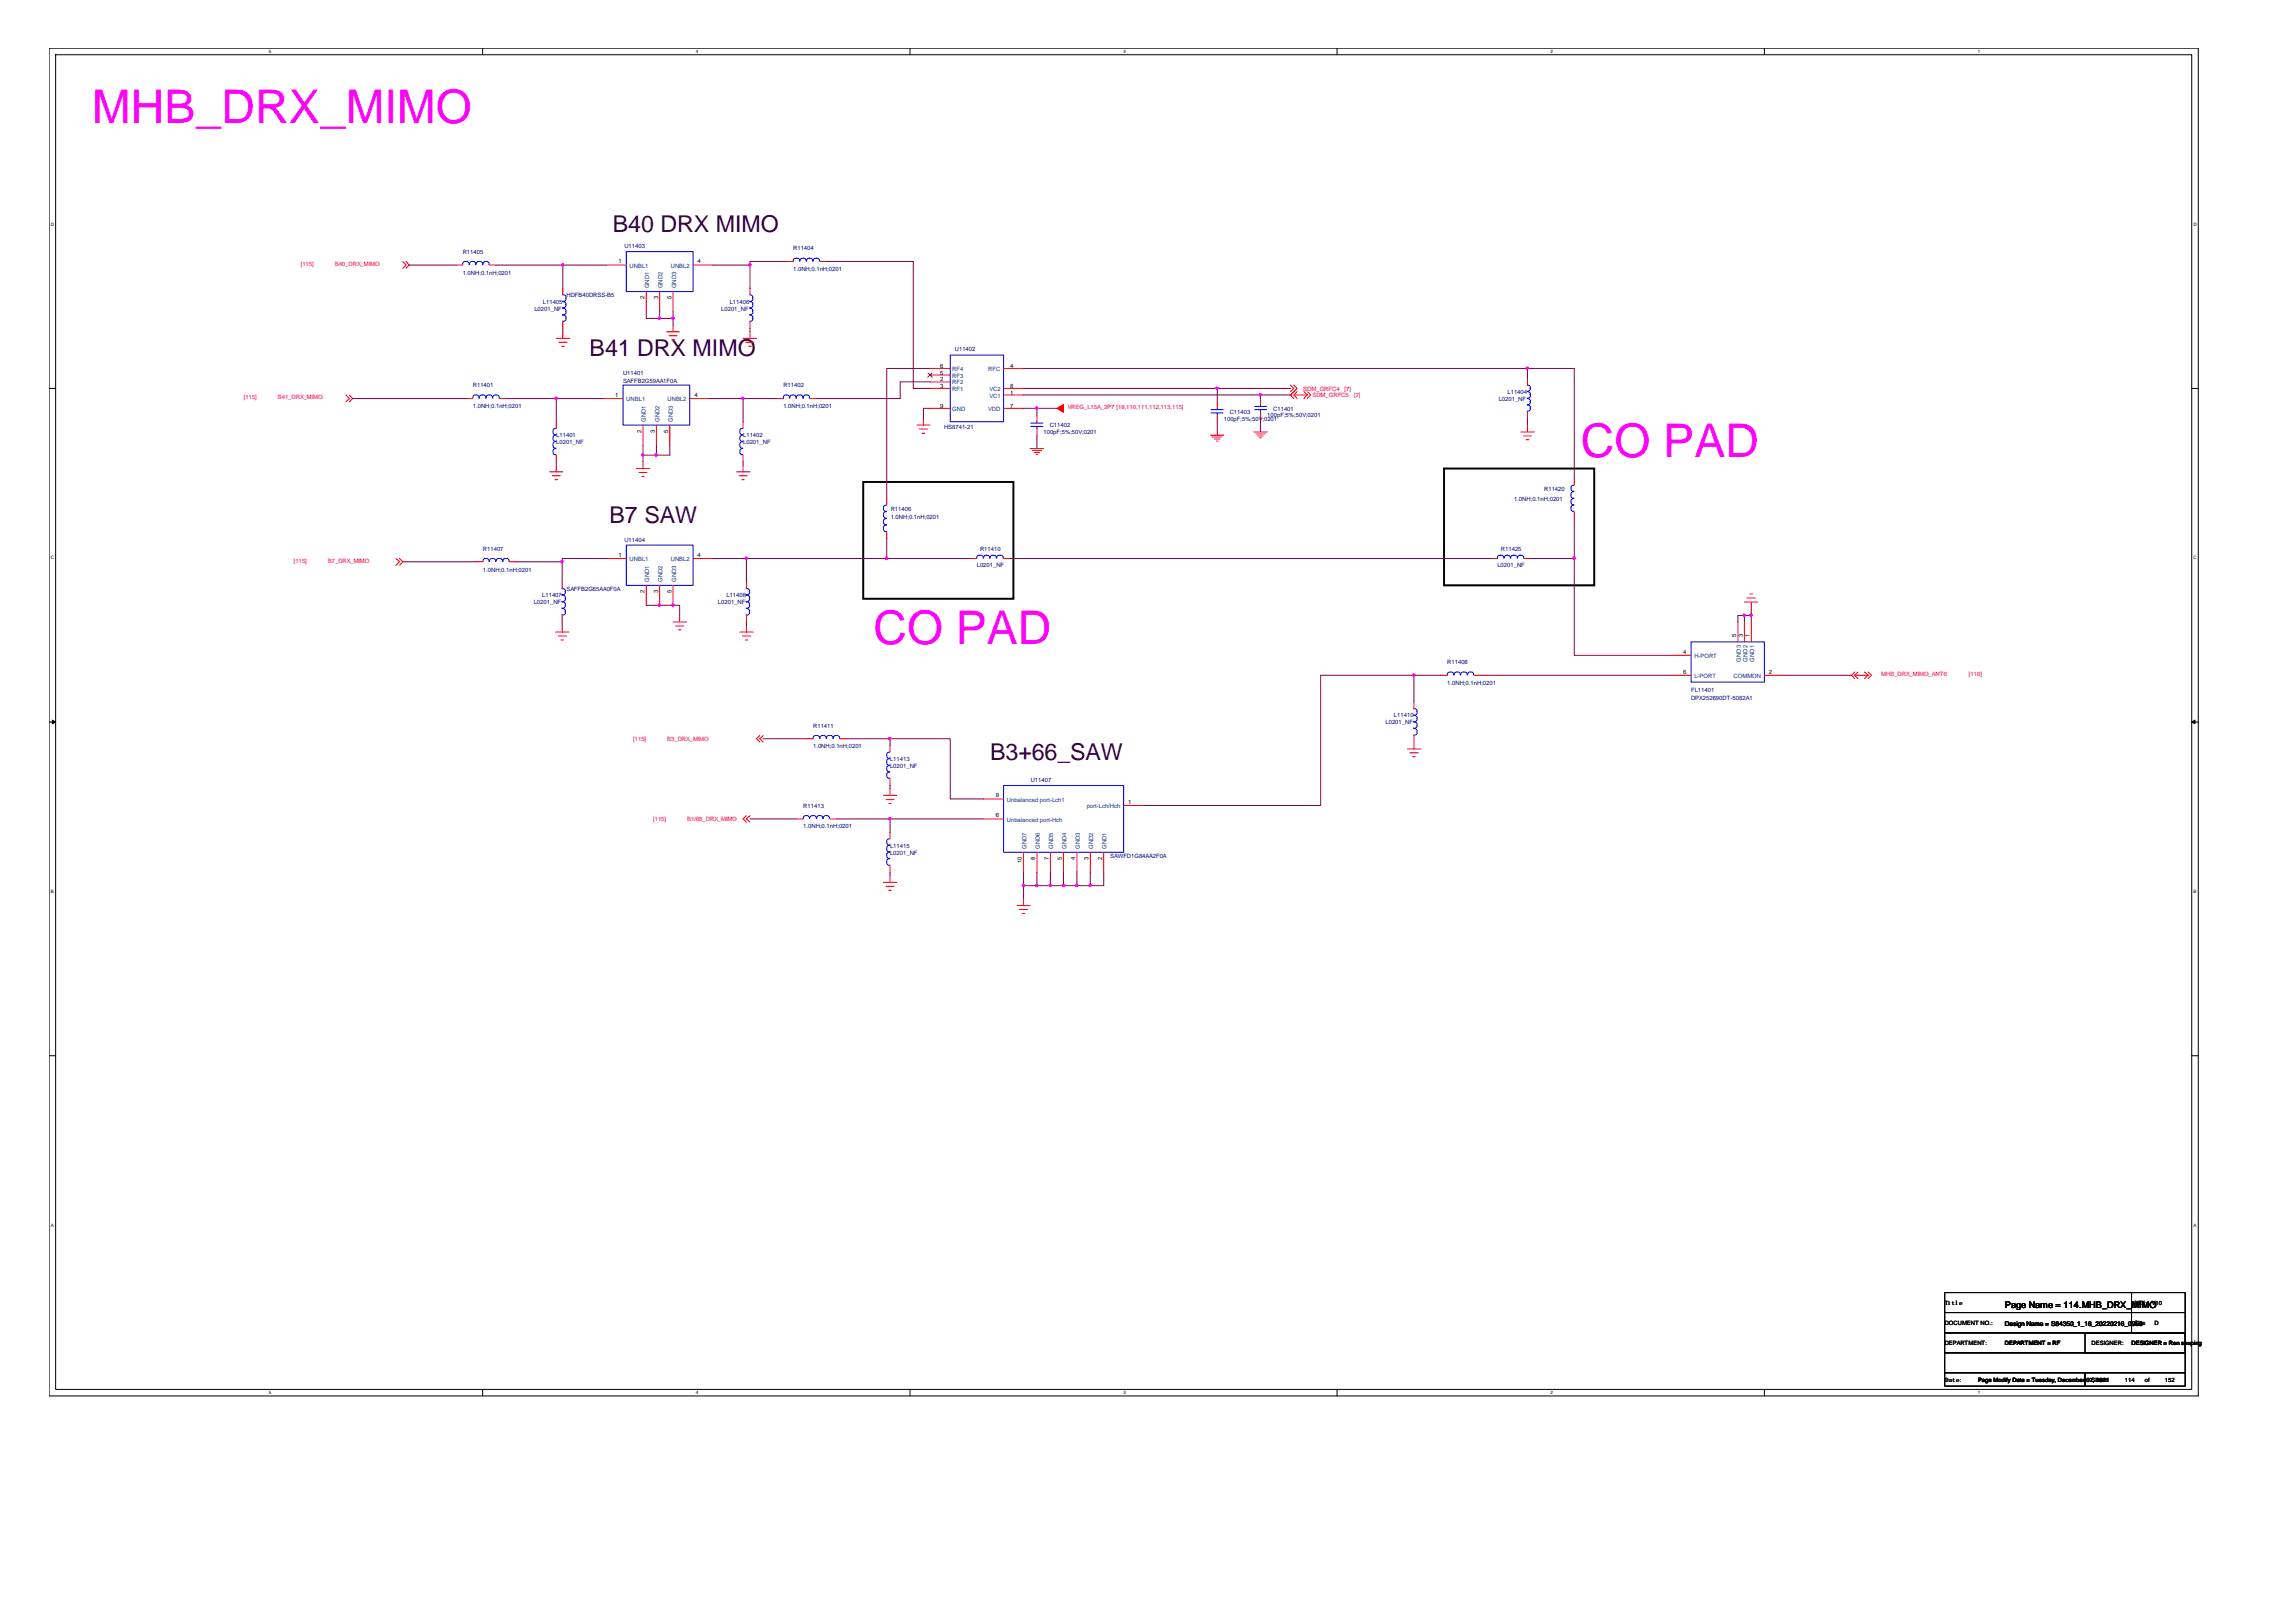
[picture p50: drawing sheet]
<svg xmlns="http://www.w3.org/2000/svg" width="297mm" height="210mm" viewBox="0 0 297 210" stroke-linecap="round" stroke-linejoin="round" font-family="sans-serif">
<defs><g id="words">
<g font-size="6" fill="#f0f">
<text x="11.9" y="15.9">MHB_DRX_MIMO</text>
<text x="204.5" y="59.1">CO PAD</text>
<text x="113" y="83.3">CO PAD</text>
</g>
<g font-size="3" fill="#400040">
<text x="79.3" y="30.1">B40 DRX MIMO</text>
<text x="76.3" y="46.1">B41 DRX MIMO</text>
<text x="78.9" y="67.7">B7 SAW</text>
<text x="128.1" y="98.3">B3+66_SAW</text>
</g>
<g font-size="1.2">
<text x="259.4" y="169.3">Page Name = 114.MHB_DRX_</text>
<text x="275.8" y="169.3">MIMO</text>
</g>
<g font-size=".8" fill="#f00">
<text x="38.9" y="34.4">[115]</text>
<text x="43.3" y="34.4">B40_DRX_MIMO</text>
<text x="31.5" y="51.7">[115]</text>
<text x="35.9" y="51.7">B41_DRX_MIMO</text>
<text x="138.1" y="53">VREG_L15A_2P7 [18,110,111,112,113,115]</text>
<text x="168.6" y="50.6">SDM_GRFC4</text>
<text x="169.8" y="51.3">SDM_GRFC5</text>
<text x="173.9" y="50.6">[7]</text>
<text x="175.2" y="51.3">[7]</text>
<text x="38" y="72.8">[115]</text>
<text x="42.4" y="72.8">B7_DRX_MIMO</text>
<text x="243.4" y="87.4">MHB_DRX_MIMO_ANT6</text>
<text x="254.7" y="87.4">[116]</text>
<text x="81.9" y="95.9">[115]</text>
<text x="86.3" y="95.9">B3_DRX_MIMO</text>
<text x="84.5" y="106.3">[115]</text>
<text x="88.9" y="106.3">B1/66_DRX_MIMO</text>
</g>
<g font-size=".8" fill="#000080">
<text x="59.9" y="32.9">R11405</text>
<text x="59.9" y="35.5">1.0NH;0.1nH;0201</text>
<text x="80.8" y="32.1">U11403</text>
<text x="102.6" y="32.4">R11404</text>
<text x="102.6" y="35.1">1.0NH;0.1nH;0201</text>
<text x="69.1" y="40.2">L0201_NF</text>
<text x="70.2" y="39.3">L11405</text>
<text x="73.3" y="38.5">HDFB40DRSS-B5</text>
<text x="93.3" y="40.2">L0201_NF</text>
<text x="94.4" y="39.3">L11406</text>
<text x="123.5" y="45.4">U11402</text>
<text x="61.2" y="50.1">R11401</text>
<text x="61.2" y="52.8">1.0NH;0.1nH;0201</text>
<text x="80.6" y="48.5">U11401</text>
<text x="80.6" y="49.5">SAFFB2G59AA1F0A</text>
<text x="101.3" y="50.1">R11402</text>
<text x="101.3" y="52.8">1.0NH;0.1nH;0201</text>
<text x="159.1" y="53.6">C11403</text>
<text x="164" y="54">100pF;5%;50V;0201</text>
<text x="164.7" y="53.1">C11401</text>
<text x="193.9" y="51.8">L0201_NF</text>
<text x="195" y="51">L11404</text>
<text x="72" y="56.6">L11401</text>
<text x="72" y="57.5">L0201_NF</text>
<text x="96.1" y="56.6">L11402</text>
<text x="96.1" y="57.5">L0201_NF</text>
<text x="122.1" y="55.5">HS8741-21</text>
<text x="135" y="56.1">100pF;5%;50V;0201</text>
<text x="135.8" y="55.3">C11402</text>
<text x="158.3" y="54.5">100pF;5%;50V;0201</text>
<text x="195.9" y="64.8">1.0NH;0.1nH;0201</text>
<text x="199.8" y="63.5">R11420</text>
<text x="62.5" y="71.3">R11407</text>
<text x="80.8" y="70.1">U11404</text>
<text x="115.2" y="66.1">R11406</text>
<text x="115.2" y="67.1">1.0NH;0.1nH;0201</text>
<text x="126.8" y="71.3">R11410</text>
<text x="194.2" y="71.3">R11425</text>
<text x="62.5" y="74">1.0NH;0.1nH;0201</text>
<text x="70.1" y="77.3">L11407</text>
<text x="73.3" y="76.5">SAFFB2G65AA0F0A</text>
<text x="94" y="77.3">L11408</text>
<text x="126.4" y="73.4">L0201_NF</text>
<text x="193.7" y="73.4">L0201_NF</text>
<text x="69" y="78.2">L0201_NF</text>
<text x="92.9" y="78.2">L0201_NF</text>
<text x="187.2" y="86">R11408</text>
<text x="187.2" y="88.6">1.0NH;0.1nH;0201</text>
<text x="218.8" y="89.5">FL11401</text>
<text x="105.2" y="94.2">R11411</text>
<text x="179.2" y="93.7">L0201_NF</text>
<text x="180.3" y="92.9">L11410</text>
<text x="218.8" y="90.5">DPX252690DT-5082A1</text>
<text x="105.2" y="96.8">1.0NH;0.1nH;0201</text>
<text x="115.1" y="98.5">L11413</text>
<text x="115.1" y="99.3">L0201_NF</text>
<text x="133.3" y="101.1">U11407</text>
<text x="103.9" y="104.5">R11413</text>
<text x="103.9" y="107.2">1.0NH;0.1nH;0201</text>
<text x="115.1" y="109.7">L11415</text>
<text x="115.1" y="110.6">L0201_NF</text>
<text x="143.6" y="111">SAWFD1G84AA2F0A</text>
</g>
<g font-size=".8">
<text x="80" y="34.1">1</text>
<text x="90.3" y="34.1">4</text>
<text x="83.4" y="38.7" transform="rotate(-90 83.4 38.7)">2</text>
<text x="85.1" y="38.7" transform="rotate(-90 85.1 38.7)">3</text>
<text x="86.9" y="38.7" transform="rotate(-90 86.9 38.7)">5</text>
<text x="121.6" y="47.6">6</text>
<text x="130.7" y="47.6">4</text>
<text x="79.6" y="51.4">1</text>
<text x="89.8" y="51.4">4</text>
<text x="121.6" y="50.2">3</text>
<text x="121.6" y="48.5">5</text>
<text x="121.6" y="49.3">2</text>
<text x="121.6" y="52.8">9</text>
<text x="130.7" y="51.1">1</text>
<text x="130.7" y="52.8">7</text>
<text x="130.7" y="50.2">8</text>
<text x="83" y="56" transform="rotate(-90 83 56)">2</text>
<text x="84.7" y="56" transform="rotate(-90 84.7 56)">3</text>
<text x="86.4" y="56" transform="rotate(-90 86.4 56)">5</text>
<text x="80" y="72.1">1</text>
<text x="83.4" y="76.8" transform="rotate(-90 83.4 76.8)">2</text>
<text x="85.1" y="76.8" transform="rotate(-90 85.1 76.8)">3</text>
<text x="86.9" y="76.8" transform="rotate(-90 86.9 76.8)">5</text>
<text x="90.3" y="72.1">4</text>
<text x="224.6" y="82.5" transform="rotate(-90 224.6 82.5)">5</text>
<text x="225.5" y="82.5" transform="rotate(-90 225.5 82.5)">3</text>
<text x="226.4" y="82.5" transform="rotate(-90 226.4 82.5)">1</text>
<text x="217.8" y="84.6">4</text>
<text x="217.8" y="87.2">6</text>
<text x="228.9" y="87.2">2</text>
<text x="128.8" y="105.8">6</text>
<text x="128.8" y="103.2">9</text>
<text x="146" y="104">1</text>
<text x="132.2" y="111.7" transform="rotate(-90 132.2 111.7)">10</text>
<text x="133.9" y="111.3" transform="rotate(-90 133.9 111.3)">8</text>
<text x="135.7" y="111.3" transform="rotate(-90 135.7 111.3)">7</text>
<text x="137.4" y="111.3" transform="rotate(-90 137.4 111.3)">5</text>
<text x="139.1" y="111.3" transform="rotate(-90 139.1 111.3)">4</text>
<text x="140.8" y="111.3" transform="rotate(-90 140.8 111.3)">3</text>
<text x="142.6" y="111.3" transform="rotate(-90 142.6 111.3)">2</text>
<text x="251.6" y="168.9">Title</text>
<text x="251.6" y="171.5">DOCUMENT NO.:</text>
<text x="259.4" y="171.5">Design Name = S84350_1_16_20220216_0959</text>
<text x="276.1" y="171.5">Size</text>
<text x="276.1" y="168.9">REV: V10</text>
<text x="278.7" y="171.5">D</text>
<text x="251.6" y="174">DEPARTMENT:</text>
<text x="251.7" y="178.9">Date:</text>
<text x="255.9" y="178.9">Page Modify Date = Tuesday, December 07, 2021</text>
<text x="259.4" y="174">DEPARTMENT = RF</text>
<text x="270.6" y="174">DESIGNER:</text>
<text x="270.6" y="178.9">Sheet</text>
<text x="274.9" y="178.9">114</text>
<text x="275.8" y="174">DESIGNER = Ren shuping</text>
<text x="277.5" y="178.9">of</text>
<text x="280.1" y="178.9">152</text>
</g>
<g font-size=".8" fill="#004080">
<text x="81.4" y="34.7">UNBL1</text>
<text x="86.8" y="34.7">UNBL2</text>
<text x="84" y="37.3" transform="rotate(-90 84 37.3)">GND1</text>
<text x="85.7" y="37.3" transform="rotate(-90 85.7 37.3)">GND2</text>
<text x="87.5" y="37.3" transform="rotate(-90 87.5 37.3)">GND3</text>
<text x="81" y="52">UNBL1</text>
<text x="86.4" y="52">UNBL2</text>
<text x="123.2" y="50.6">RF1</text>
<text x="123.2" y="48.9">RF3</text>
<text x="123.2" y="48.1">RF4</text>
<text x="123.2" y="49.8">RF2</text>
<text x="123.2" y="53.2">GND</text>
<text x="127.8" y="48.1">RFC</text>
<text x="127.8" y="53.2">VDD</text>
<text x="128" y="51.5">VC1</text>
<text x="128" y="50.6">VC2</text>
<text x="83.6" y="54.6" transform="rotate(-90 83.6 54.6)">GND1</text>
<text x="85.3" y="54.6" transform="rotate(-90 85.3 54.6)">GND2</text>
<text x="87" y="54.6" transform="rotate(-90 87 54.6)">GND3</text>
<text x="81.4" y="72.7">UNBL1</text>
<text x="84" y="75.3" transform="rotate(-90 84 75.3)">GND1</text>
<text x="85.7" y="75.3" transform="rotate(-90 85.7 75.3)">GND2</text>
<text x="86.8" y="72.7">UNBL2</text>
<text x="87.5" y="75.3" transform="rotate(-90 87.5 75.3)">GND3</text>
<text x="219.2" y="85.2">H-PORT</text>
<text x="219.2" y="87.8">L-PORT</text>
<text x="224.3" y="87.8">COMMON</text>
<text x="225.2" y="85.6" transform="rotate(-90 225.2 85.6)">GND3</text>
<text x="226.1" y="85.6" transform="rotate(-90 226.1 85.6)">GND2</text>
<text x="226.9" y="85.6" transform="rotate(-90 226.9 85.6)">GND1</text>
<text x="130.3" y="106.4">Unbalanced port-Hch</text>
<text x="130.3" y="103.8">Unbalanced port-Lch1</text>
<text x="140.6" y="104.6">port-Lch/Hch</text>
<text x="132.8" y="109.9" transform="rotate(-90 132.8 109.9)">GND7</text>
<text x="134.5" y="109.9" transform="rotate(-90 134.5 109.9)">GND6</text>
<text x="136.3" y="109.9" transform="rotate(-90 136.3 109.9)">GND5</text>
<text x="138" y="109.9" transform="rotate(-90 138 109.9)">GND4</text>
<text x="139.7" y="109.9" transform="rotate(-90 139.7 109.9)">GND3</text>
<text x="141.4" y="109.9" transform="rotate(-90 141.4 109.9)">GND2</text>
<text x="143.2" y="109.9" transform="rotate(-90 143.2 109.9)">GND1</text>
</g>
<g font-size=".6">
<text x="34.8" y="6.9">5</text>
<text x="90" y="6.9">4</text>
<text x="145.3" y="6.9">3</text>
<text x="200.6" y="6.9">2</text>
<text x="255.9" y="6.9">1</text>
<text x="6.6" y="29.2">D</text>
<text x="283.8" y="29.2">D</text>
<text x="6.6" y="72.4">C</text>
<text x="283.8" y="72.4">C</text>
<text x="6.6" y="115.6">B</text>
<text x="283.8" y="115.6">B</text>
<text x="6.6" y="158.8">A</text>
<text x="283.8" y="158.8">A</text>
<text x="34.8" y="180.4">5</text>
<text x="90" y="180.4">4</text>
<text x="145.3" y="180.4">3</text>
<text x="200.6" y="180.4">2</text>
<text x="255.9" y="180.4">1</text>
</g>
</g></defs>
<g fill="none" stroke="#000" stroke-width=".13">
<path d="M6.3 6.2h278.1v174.5h-278zM7.2 7.1h276.3v172.7h-276.3zM62.4 6.2v.9M117.7 6.2v.9M173 6.2v.9M228.3 6.2v.9M6.3 50.3h.9M283.5 50.3h.9M6.3 93.4h.9M283.5 93.4h.9M6.3 136.6h.9M283.5 136.6h.9"/>
<path d="M62.4 179.8v.9M117.7 179.8v.9M173 179.8v.9M228.3 179.8v.9M251.6 167.3h24.2v2.6h-24.2zM251.6 169.9h24.2v2.6h-24.2zM251.6 177.6h18.1v1.8h-18.1zM251.6 175.1h31.1v2.5h-31.1zM251.6 172.5h31.1v2.6h-31.1zM269.7 177.6h13v1.8h-13zM269.7 172.5h13v2.6h-13zM275.8 167.3h6.9v2.6h-6.9z"/>
<path d="M275.8 169.9h6.9v2.6h-6.9z"/>
</g>
<g fill="#000" stroke="#000" stroke-width=".13">
<path d="M6.8 93.2l.4 .2-.4 .3z" fill-rule="evenodd"/>
<path d="M283.5 93.4l.5-.2v.5z" fill-rule="evenodd"/>
</g>
<path d="M111.7 62.4h19.4v15.1h-19.4zM186.8 60.6h19.4v15.1h-19.4z" fill="none" stroke="#000" stroke-width=".25"/>
<g fill="none" stroke="#f00" stroke-width=".13">
<path d="M52.1 33.8l.4 .5-.4 .4M52.5 33.8l.5 .5-.5 .4M59 34.3h.9M63.3 34.3h.9M72.8 37.3v.9M78.4 34.3h2.6M83.6 37.7v2.6M85.3 37.7v2.6M87.1 37.7v2.6M89.7 34.3h2.5M97 37.3v.9M101.8 33.8h.8"/>
<path d="M106.1 33.8h.8M44.7 51.1l.5 .5-.5 .4M45.2 51.1l.4 .5-.4 .4M60.3 51.6h.9M64.6 51.6h.9M72 43.8h1.7M72 54.6v.8M72 58.9v.8M72.3 44.3h1.1M72.6 44.8h.4M72.8 42.9v.9M72.8 41.6v.9"/>
<path d="M78 51.6h2.6M83.2 59.7v.9M83.2 55v2.6M84.9 55v2.6M86.2 42.9h1.7M86.6 43.4h1M86.7 55v2.6M86.9 44h.3M87.1 42.1v.8M89.2 51.6h2.6M96.1 43.8h1.8M96.1 54.6v.8"/>
<path d="M96.1 58.9v.8M96.5 44.3h1M96.9 44.8h.3M97 42.9v.9M97 41.6v.9M100.5 51.6h.8M104.8 51.6h.9M118.6 55h1.7M119 55.5h1M119.3 56.1h.3M119.5 54.2v.8M120.3 50.3h2.6"/>
<path d="M120.3 48.5h2.6M120.3 47.7h2.6M120.3 49.4h2.6M120.3 52.8h2.6M129.8 51.1h2.6M129.8 47.7h2.6M129.8 52.8h2.6M129.8 50.3h2.6M133.3 58.1h1.7M133.6 58.3h1.1M133.8 58.6h.7M134.1 58.8h.1"/>
<path d="M134.2 53.7v.9M134.2 55.4v.9M156.6 56.3h1.7M156.8 56.6h1.3M157.1 56.8h.7M157.4 57.1h.2M157.5 52v.8M157.5 53.7v.9M162.2 55.9h1.8M162.5 56.1h1.2M162.7 56.4h.7M163 56.7h.2"/>
<path d="M163.1 51.6v.8M163.1 53.3v.9M167 49.8l.4 .5-.4 .4M167.4 49.8l.4 .5-.8 .8 .4 .5M167.4 51.1h1.7M167.4 51.1l.4 .5M167.8 50.7l-.4 .4M168.7 50.7l.4 .4M169.1 51.1l-.4 .5M169.1 50.7l.4 .4-.4 .5M196.8 55.9h1.7M197.1 56.4h1"/>
<path d="M197.4 56.9h.4M197.6 55v.9M197.6 49v.8M197.6 53.3v.9M51.2 72.3l.5 .4-.5 .5M51.7 72.3l.4 .4-.4 .5M61.6 72.7h.9M65.9 72.7h.9M71.1 61.1h1.7M71.5 61.6h1M71.8 62.1h.3M72 60.2v.9"/>
<path d="M72.7 75.3v.9M72.7 79.6v.9M78.4 72.3h2.6M82.3 60.6h1.8M82.7 61.1h1M83 61.7h.4M83.6 75.7v2.6M85.3 75.7v2.6M87.1 75.7v2.6M87.9 79.6v.9M89.7 72.3h2.5M95.3 61.1h1.7"/>
<path d="M95.6 61.6h1M96 62.1h.3M96.1 60.2v.9M96.6 75.3v.9M96.6 79.6v.9M114.7 68.8v.9M114.7 64.5v.9M125.5 72.3h.9M129.8 72.3h.9M192.9 72.3h.8M197.2 72.3h.8M203.7 66.2v.9"/>
<path d="M203.7 61.9v.9M225.7 77.9h1.7M226 77.4h1.1M226.4 76.8h.3M226.6 77.9v.9M71.9 81.8h1.7M72.2 82.3h1.1M72.6 82.8h.3M72.7 80.9v.9M87.1 80.5h1.7M87.4 81h1.1M87.8 81.5h.3"/>
<path d="M95.7 81.8h1.8M96.1 82.3h1M96.4 82.8h.3M96.6 80.9v.9M98.3 95.2l-.4 .4 .4 .4M98.7 95.2l-.4 .4 .4 .4M104.4 95.6h.8M108.7 95.6h.8M115.1 96.4v.9M182.1 96.9h1.7M182.4 97.4h1.1M182.8 97.9h.3"/>
<path d="M182.9 95.2v1.7M182.9 90.9v.8M186.4 87.4h.8M190.7 87.4h.9M216.2 84.8h2.6M216.2 87.4h2.6M224.8 80.5v2.6M225.7 80.5v2.6M226.6 80.5v2.6M228.3 87.4h2.6M239.9 87.4l.5 .4M239.9 87.4h1.8"/>
<path d="M239.9 87l-.4 .4 .4 .4M240.4 87l-.5 .4M241.2 87l.5 .4M241.7 87.4l-.5 .4M241.7 87l.4 .4-.4 .4M96.6 105.6l-.5 .4 .5 .4M97 105.6l-.4 .4 .4 .4M103 106h.9M107.4 106h.8M114.3 114.2h1.7M114.3 102.9h1.7M114.6 114.7h1.1"/>
<path d="M114.6 103.5h1.1M115 115.2h.3M115 104h.3M115.1 113.3v.9M115.1 102.1v.8M115.1 100.8v.9M115.1 107.7v.9M115.1 112v.9M127.3 106h2.5M127.3 103.4h2.5M131.6 117.2h1.7M131.9 117.7h1"/>
<path d="M132.2 118.2h.4M132.4 116.3v.9M132.4 110.3v2.6M134.2 110.3v2.6M135.9 110.3v2.6M137.6 110.3v2.6M139.3 110.3v2.6M141.1 110.3v2.6M142.8 110.3v2.6M145.4 104.2h2.6"/>
</g>
<path d="M136.7 52.8l.9-.5v1.1z" fill-rule="evenodd" fill="#f00" stroke="#f00" stroke-width=".13"/>
<g fill="none" stroke="#00f" stroke-width=".13">
<path d="M60.7 34.3a.4 .4 0 0 0-.4-.5 .4 .4 0 0 0-.4 .5M61.5 34.3a.38 .38 0 0 0-.4-.5 .38 .38 0 0 0-.4 .5M62.4 34.3a.4 .4 0 0 0-.4-.5 .4 .4 0 0 0-.4 .5M63.2 34.3a.38 .38 0 0 0-.3-.5 .38 .38 0 0 0-.4 .5M72.8 38.2a.41 .41 0 0 1 .4 .3 .41 .41 0 0 1-.4 .5M72.8 39a.39 .39 0 0 1 .4 .4 .39 .39 0 0 1-.4 .4M72.8 39.9a.41 .41 0 0 1 .4 .4 .41 .41 0 0 1-.4 .4M81 32.6h8.7v5.1h-8.7zM97 38.2a.41 .41 0 0 1 .4 .3 .41 .41 0 0 1-.4 .5M97 39a.39 .39 0 0 1 .4 .4 .39 .39 0 0 1-.4 .4M97 39.9a.41 .41 0 0 1 .4 .4 .41 .41 0 0 1-.4 .4M103.4 33.8a.4 .4 0 0 0-.4-.4 .4 .4 0 0 0-.4 .4"/>
<path d="M104.3 33.8a.38 .38 0 0 0-.4-.4 .38 .38 0 0 0-.4 .4M105.1 33.8a.38 .38 0 0 0-.4-.4 .38 .38 0 0 0-.3 .4M106 33.8a.4 .4 0 0 0-.4-.4 .4 .4 0 0 0-.4 .4M61.9 51.5a.38 .38 0 0 0-.3-.4 .38 .38 0 0 0-.4 .4M62.8 51.5a.4 .4 0 0 0-.4-.4 .4 .4 0 0 0-.4 .4M63.7 51.5a.38 .38 0 0 0-.4-.4 .38 .38 0 0 0-.4 .4M64.6 51.5a.4 .4 0 0 0-.4-.4 .4 .4 0 0 0-.4 .4M71.9 55.4a.42 .42 0 0 0-.4 .4 .42 .42 0 0 0 .4 .5v-.1M71.9 56.3a.38 .38 0 0 0-.4 .4 .38 .38 0 0 0 .4 .4M71.9 57.2a.42 .42 0 0 0-.4 .4 .42 .42 0 0 0 .4 .4M71.9 58.1a.38 .38 0 0 0-.4 .3 .38 .38 0 0 0 .4 .4M72.8 40.8a.39 .39 0 0 1 .4 .3 .39 .39 0 0 1-.4 .5v-.1"/>
<path d="M80.6 49.8h8.6v5.2h-8.6zM96.1 55.4a.42 .42 0 0 0-.4 .4 .42 .42 0 0 0 .4 .5v-.1M96.1 56.3a.38 .38 0 0 0-.4 .4 .38 .38 0 0 0 .4 .4M96.1 57.2a.42 .42 0 0 0-.4 .4 .42 .42 0 0 0 .4 .4M96.1 58.1a.38 .38 0 0 0-.4 .3 .38 .38 0 0 0 .4 .4M97 40.8a.39 .39 0 0 1 .4 .4 .39 .39 0 0 1-.4 .4v-.1M102.1 51.5a.38 .38 0 0 0-.4-.4 .38 .38 0 0 0-.4 .4M103 51.5a.38 .38 0 0 0-.4-.4 .38 .38 0 0 0-.4 .4M103.8 51.5a.4 .4 0 0 0-.4-.4 .4 .4 0 0 0-.4 .4M104.7 51.5a.38 .38 0 0 0-.4-.4 .38 .38 0 0 0-.4 .4M122.9 45.9h6.9v8.7h-6.9zM133.3 55.2h1.6"/>
<path d="M133.3 54.8h1.6M134.2 54.6v.2M134.2 55.2v.2M156.7 53.4h1.5M156.7 53h1.5M157.5 52.8v.2M157.5 53.4v.3M162.3 53h1.6M162.3 52.6h1.6M163.1 52.4v.2M163.1 53v.3M197.6 49.8a.39 .39 0 0 1 .4 .4 .39 .39 0 0 1-.4 .4"/>
<path d="M197.6 50.7a.41 .41 0 0 1 .4 .4 .41 .41 0 0 1-.4 .4M197.6 51.6a.39 .39 0 0 1 .4 .3 .39 .39 0 0 1-.4 .5v-.1M197.6 52.4a.39 .39 0 0 1 .4 .4 .39 .39 0 0 1-.4 .4M63.2 72.7a.38 .38 0 0 0-.3-.4 .38 .38 0 0 0-.4 .4M64.1 72.7a.38 .38 0 0 0-.4-.4 .38 .38 0 0 0-.4 .4M65 72.7a.4 .4 0 0 0-.4-.4 .4 .4 0 0 0-.4 .4M65.8 72.7a.38 .38 0 0 0-.4-.4 .38 .38 0 0 0-.3 .4M72.7 76.2a.39 .39 0 0 1 .4 .3 .39 .39 0 0 1-.4 .5v-.1M72.7 77a.41 .41 0 0 1 .4 .4 .41 .41 0 0 1-.4 .4M72.7 77.9a.39 .39 0 0 1 .4 .4 .39 .39 0 0 1-.4 .4M72.7 78.8a.41 .41 0 0 1 .4 .3 .41 .41 0 0 1-.4 .5M81 70.5h8.7v5.2h-8.7z"/>
<path d="M96.5 76.2a.39 .39 0 0 1 .5 .3 .39 .39 0 0 1-.4 .5l-.1-.1M96.5 77a.41 .41 0 0 1 .5 .4 .41 .41 0 0 1-.4 .4h-.1M96.5 77.9a.39 .39 0 0 1 .5 .4 .39 .39 0 0 1-.4 .4h-.1M96.5 78.8a.41 .41 0 0 1 .5 .3 .41 .41 0 0 1-.4 .5h-.1M114.7 68a.42 .42 0 0 0-.4 .4 .42 .42 0 0 0 .3 .4h.1M114.7 67.1a.38 .38 0 0 0-.4 .4 .38 .38 0 0 0 .4 .4M114.7 66.2a.42 .42 0 0 0-.4 .4 .42 .42 0 0 0 .3 .4h.1M114.7 65.4a.38 .38 0 0 0-.4 .4 .38 .38 0 0 0 .4 .3M126.4 72.2a.42 .42 0 0 1 .4-.4 .42 .42 0 0 1 .4 .4M127.3 72.2a.38 .38 0 0 1 .3-.3 .38 .38 0 0 1 .4 .3M128.1 72.2a.38 .38 0 0 1 .4-.3 .38 .38 0 0 1 .4 .3M128.9 72.2a.42 .42 0 0 1 .4-.3 .42 .42 0 0 1 .5 .3"/>
<path d="M193.7 72.2a.42 .42 0 0 1 .4-.3 .42 .42 0 0 1 .4 .3M194.6 72.2a.38 .38 0 0 1 .4-.3 .38 .38 0 0 1 .4 .3M195.5 72.2a.42 .42 0 0 1 .3-.4 .42 .42 0 0 1 .5 .4M196.3 72.2a.38 .38 0 0 1 .4-.3 .38 .38 0 0 1 .4 .3M203.6 65.4a.38 .38 0 0 0-.4 .4 .38 .38 0 0 0 .4 .3M203.6 64.5a.38 .38 0 0 0-.4 .4 .38 .38 0 0 0 .4 .4M203.6 63.6a.42 .42 0 0 0-.4 .4 .42 .42 0 0 0 .4 .5v-.1M203.6 62.8a.38 .38 0 0 0-.4 .4 .38 .38 0 0 0 .4 .4M105.2 95.6a.42 .42 0 0 1 .4-.4 .42 .42 0 0 1 .4 .3v.1M106.1 95.6a.38 .38 0 0 1 .4-.4 .38 .38 0 0 1 .3 .4M106.9 95.6a.42 .42 0 0 1 .4-.4 .42 .42 0 0 1 .5 .3l-.1 .1M107.8 95.6a.38 .38 0 0 1 .4-.4 .38 .38 0 0 1 .4 .4"/>
<path d="M115.1 97.3a.38 .38 0 0 0-.4 .4 .38 .38 0 0 0 .4 .4M115.1 98.2a.42 .42 0 0 0-.4 .4 .42 .42 0 0 0 .4 .4M115.1 99.1a.38 .38 0 0 0-.4 .4 .38 .38 0 0 0 .4 .3M115.1 99.9a.38 .38 0 0 0-.4 .4 .38 .38 0 0 0 .4 .4M182.9 91.7a.41 .41 0 0 1 .4 .4 .41 .41 0 0 1-.4 .4M182.9 92.6a.39 .39 0 0 1 .4 .4 .39 .39 0 0 1-.4 .4M182.9 93.4a.39 .39 0 0 1 .4 .4 .39 .39 0 0 1-.4 .4M182.9 94.3a.41 .41 0 0 1 .4 .4 .41 .41 0 0 1-.4 .4M187.2 87.3a.42 .42 0 0 1 .4-.3 .42 .42 0 0 1 .5 .3h-.1M188.1 87.3a.38 .38 0 0 1 .4-.3 .38 .38 0 0 1 .4 .3M189 87.3a.42 .42 0 0 1 .4-.3 .42 .42 0 0 1 .4 .3M189.9 87.3a.38 .38 0 0 1 .3-.3 .38 .38 0 0 1 .4 .3"/>
<path d="M218.8 83.1h9.5v5.2h-9.5zM104.7 105.9a.38 .38 0 0 0-.4-.3 .38 .38 0 0 0-.4 .3M105.6 105.9a.34 .34 0 0 0-.5-.3l-.3 .1v.2M106.4 105.9a.38 .38 0 0 0-.4-.3 .38 .38 0 0 0-.3 .3M107.3 105.9a.38 .38 0 0 0-.4-.3 .38 .38 0 0 0-.4 .3M115.1 108.6a.38 .38 0 0 0-.4 .3 .38 .38 0 0 0 .4 .4M115.1 109.4a.42 .42 0 0 0-.4 .4 .42 .42 0 0 0 .4 .4M115.1 110.3a.38 .38 0 0 0-.4 .4 .38 .38 0 0 0 .4 .4M115.1 111.1a.42 .42 0 0 0-.4 .4 .42 .42 0 0 0 .4 .5v-.1M129.8 101.7h15.6v8.6h-15.6z"/>
</g>
<path d="M120.1 48.3l.5 .5M120.6 48.3l-.6 .5" fill="none" stroke="#804000" stroke-width=".13"/>
<g fill="none" stroke="#800040" stroke-width=".13">
<path d="M53 34.3h6M64.2 34.3h8.6M72.8 34.3v3M72.8 34.3h5.6M92.2 34.3h4.8M97 34.3v3M101.8 33.8h-4.8v.5M106.9 33.8h11.3v16.5h2.1M45.6 51.6h14.7M65.5 51.6h6.5M72 59.7v.5M72 51.6v3"/>
<path d="M72 51.6h6M72.8 42.5v.4M83.2 58.9h1.7M83.2 58.9v.8M83.2 57.6v1.3M83.6 40.3v.9h1.7M84.9 57.6v1.3M85.3 41.2h1.8M85.3 40.3v.9M86.7 57.6v1.3h-1.8M87.1 40.3v.9M87.1 41.2v.9"/>
<path d="M91.8 51.6h4.3v3M96.1 59.7v.5M96.1 51.6h4.4M97 42.5v.4M120.3 52.8h-.8v1.4M120.3 49.4h-3.8v2.2h-10.8M120.3 47.7h-5.6v16.8M132.4 47.7h65.2M132.4 51.1h30.7M132.4 50.3h25.1M132.4 52.8h1.8M134.2 52.8v.9"/>
<path d="M134.2 56.3v1.8M134.2 52.8h2.5M157.5 54.6v1.7M157.5 50.3v1.7M157.5 50.3h9.5M163.1 54.2v1.7M163.1 51.1v.5M163.1 51.1h3.9M197.6 54.2v.8M197.6 47.7h6.1v14.2M197.6 47.7v1.3M52.1 72.7h9.5"/>
<path d="M66.8 72.7h5.9v2.6M78.4 72.3h-5.7v.4M83.6 78.3h4.3v1.3M92.2 72.3h4.4M96.6 72.3v3M96.6 72.3h18.1M114.7 69.7v2.6M114.7 72.3h10.8M130.7 72.3h62.2M198 72.3h5.7M203.7 72.3v12.5h12.5M203.7 67.1v5.2"/>
<path d="M225.7 79.6h.9M226.6 78.8v.8M226.6 79.6v.9M72.7 80.5v.4M96.6 80.5v.4M98.7 95.6h5.7M109.5 95.6h5.6M115.1 95.6v.8M115.1 95.6h7.8v7.8h4.4M182.9 87.4h3.5M182.9 87.4h-12v16.8h-22.9M182.9 87.4v3.5"/>
<path d="M191.6 87.4h24.6M224.8 80.5v-.9h.9v.9M230.9 87.4h8.6M97 106h6M108.2 106h6.9M115.1 112.9v.4M115.1 101.7v.4M115.1 106v1.7M115.1 106h12.2M132.4 112.9v1.7M132.4 114.6v1.7M132.4 114.6h1.8"/>
<path d="M134.2 112.9v1.7M134.2 114.6h1.7M135.9 114.6h1.7M135.9 112.9v1.7M137.6 112.9v1.7M137.6 114.6h1.7M139.3 114.6h1.8M139.3 112.9v1.7M141.1 112.9v1.7M142.8 112.9v1.7h-1.7"/>
</g>
<g fill="#f0f" stroke="#f0f" stroke-width=".13">
<path d="M83 58.8h.3v.2h-.3z" fill-rule="evenodd"/>
<path d="M84.8 58.8h.2v.2h-.2z" fill-rule="evenodd"/>
<path d="M85.2 41.1h.2v.2h-.2z" fill-rule="evenodd"/>
<path d="M86.9 41.1h.3v.2h-.3z" fill-rule="evenodd"/>
<path d="M86.9 78.2h.3v.2h-.3z" fill-rule="evenodd"/>
<path d="M85.2 78.2h.2v.2h-.2z" fill-rule="evenodd"/>
<path d="M134 114.5h.2v.2h-.2z" fill-rule="evenodd"/>
<path d="M132.3 114.5h.2v.2h-.2z" fill-rule="evenodd"/>
<path d="M137.4 114.5h.3v.2h-.3z" fill-rule="evenodd"/>
<path d="M135.8 114.5h.2v.2h-.2z" fill-rule="evenodd"/>
<path d="M139.2 114.5h.2v.2h-.2z" fill-rule="evenodd"/>
<path d="M140.9 114.5h.2v.2h-.2z" fill-rule="evenodd"/>
<path d="M225.5 79.5h.3v.2h-.3z" fill-rule="evenodd"/>
<path d="M226.4 79.5h.2v.2h-.2z" fill-rule="evenodd"/>
<path d="M71.8 51.4h.2v.3h-.2z" fill-rule="evenodd"/>
<path d="M96 51.4h.2v.3h-.2z" fill-rule="evenodd"/>
<path d="M72.7 34.2h.2v.2h-.2z" fill-rule="evenodd"/>
<path d="M96.9 34.2h.2v.2h-.2z" fill-rule="evenodd"/>
<path d="M72.6 72.6h.2v.2h-.2z" fill-rule="evenodd"/>
<path d="M96.4 72.1h.2v.3h-.2z" fill-rule="evenodd"/>
<path d="M115 105.8h.2v.2h-.2z" fill-rule="evenodd"/>
<path d="M115 95.5h.2v.2h-.2z" fill-rule="evenodd"/>
<path d="M182.8 87.3h.2v.2h-.2z" fill-rule="evenodd"/>
<path d="M197.5 47.5h.2v.3h-.2z" fill-rule="evenodd"/>
<path d="M114.6 72.1h.2v.3h-.2z" fill-rule="evenodd"/>
<path d="M203.5 72.1h.2v.3h-.2z" fill-rule="evenodd"/>
<path d="M162.9 51h.2v.2h-.2z" fill-rule="evenodd"/>
<path d="M157.3 50.1h.3v.2h-.3z" fill-rule="evenodd"/>
<path d="M134 52.7h.2v.2h-.2z" fill-rule="evenodd"/>
<path d="M83 58.8h.3v.2h-.3z" fill-rule="evenodd"/>
<path d="M84.8 58.8h.2v.2h-.2z" fill-rule="evenodd"/>
<path d="M85.2 41.1h.2v.2h-.2z" fill-rule="evenodd"/>
<path d="M86.9 41.1h.3v.2h-.3z" fill-rule="evenodd"/>
<path d="M86.9 78.2h.3v.2h-.3z" fill-rule="evenodd"/>
<path d="M85.2 78.2h.2v.2h-.2z" fill-rule="evenodd"/>
<path d="M134 114.5h.2v.2h-.2z" fill-rule="evenodd"/>
<path d="M132.3 114.5h.2v.2h-.2z" fill-rule="evenodd"/>
<path d="M137.4 114.5h.3v.2h-.3z" fill-rule="evenodd"/>
<path d="M135.8 114.5h.2v.2h-.2z" fill-rule="evenodd"/>
<path d="M139.2 114.5h.2v.2h-.2z" fill-rule="evenodd"/>
<path d="M140.9 114.5h.2v.2h-.2z" fill-rule="evenodd"/>
<path d="M225.5 79.5h.3v.2h-.3z" fill-rule="evenodd"/>
<path d="M226.4 79.5h.2v.2h-.2z" fill-rule="evenodd"/>
<path d="M71.8 51.4h.2v.3h-.2z" fill-rule="evenodd"/>
<path d="M96 51.4h.2v.3h-.2z" fill-rule="evenodd"/>
<path d="M72.7 34.2h.2v.2h-.2z" fill-rule="evenodd"/>
<path d="M96.9 34.2h.2v.2h-.2z" fill-rule="evenodd"/>
<path d="M72.6 72.6h.2v.2h-.2z" fill-rule="evenodd"/>
<path d="M96.4 72.1h.2v.3h-.2z" fill-rule="evenodd"/>
<path d="M115 105.8h.2v.2h-.2z" fill-rule="evenodd"/>
<path d="M115 95.5h.2v.2h-.2z" fill-rule="evenodd"/>
<path d="M182.8 87.3h.2v.2h-.2z" fill-rule="evenodd"/>
<path d="M197.5 47.5h.2v.3h-.2z" fill-rule="evenodd"/>
<path d="M114.6 72.1h.2v.3h-.2z" fill-rule="evenodd"/>
<path d="M203.5 72.1h.2v.3h-.2z" fill-rule="evenodd"/>
<path d="M162.9 51h.2v.2h-.2z" fill-rule="evenodd"/>
<path d="M157.3 50.1h.3v.2h-.3z" fill-rule="evenodd"/>
<path d="M134 52.7h.2v.2h-.2z" fill-rule="evenodd"/>
</g>
<use href="#words"/>
</svg>
